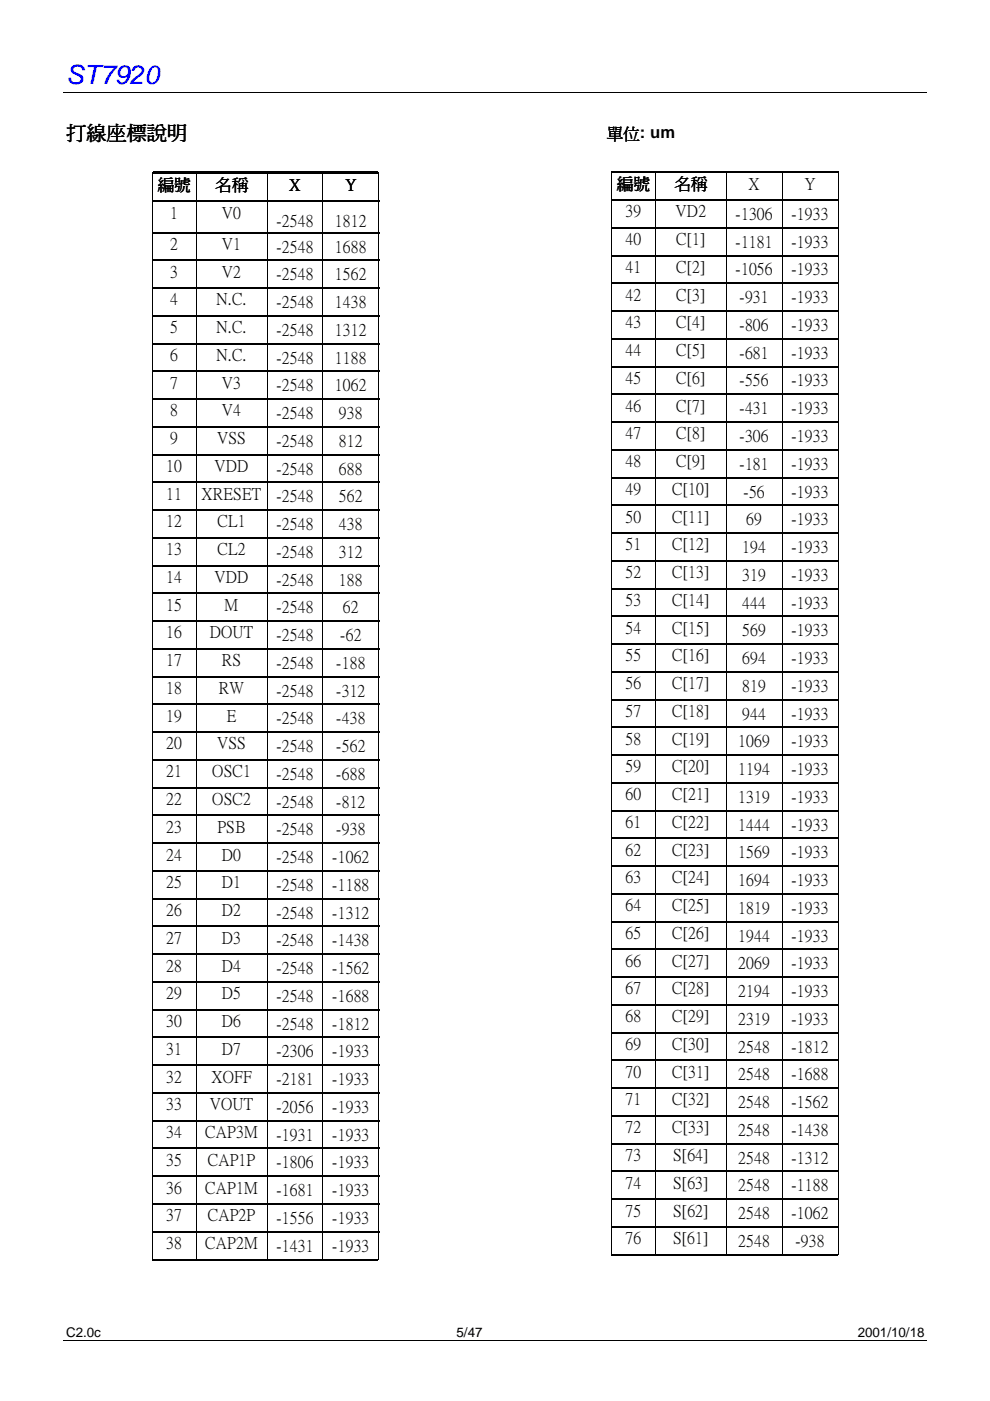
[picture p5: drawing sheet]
<svg xmlns="http://www.w3.org/2000/svg" width="210mm" height="297mm" viewBox="0 0 210 297" stroke-linecap="round" stroke-linejoin="round" font-family="sans-serif">
<defs><g id="words">
<text font-size="5.6" fill="#00f" x="14" y="17.9">ST7920</text>
<text font-size="4.2" x="14.1" y="29.4">打線座標說明</text>
<g font-size="3.5">
<text x="128.7" y="29.5">單位: um</text>
<text x="33.5" y="40.3">編號</text>
<text x="45.6" y="40.3">名稱</text>
<text x="61.4" y="40.3">X</text>
<text x="73.3" y="40.3">Y</text>
<text x="130.8" y="40">編號</text>
<text x="143" y="40">名稱</text>
<text x="158.7" y="40">X</text>
<text x="170.6" y="40">Y</text>
<text x="36.1" y="46.2">1</text>
<text x="47" y="46.2">V0</text>
<text x="58.6" y="48">-2548</text>
<text x="71" y="48">1812</text>
<text x="132.6" y="45.9">39</text>
<text x="143.2" y="45.9">VD2</text>
<text x="156" y="46.4">-1306</text>
<text x="167.8" y="46.4">-1933</text>
<text x="36.1" y="52.8">2</text>
<text x="47" y="52.8">V1</text>
<text x="58.6" y="53.3">-2548</text>
<text x="71" y="53.3">1688</text>
<text x="132.6" y="51.8">40</text>
<text x="143.4" y="51.8">C[1]</text>
<text x="156" y="52.3">-1181</text>
<text x="167.8" y="52.3">-1933</text>
<text x="36.1" y="58.7">3</text>
<text x="47" y="58.7">V2</text>
<text x="58.6" y="59.2">-2548</text>
<text x="71" y="59.2">1562</text>
<text x="132.6" y="57.6">41</text>
<text x="143.4" y="57.6">C[2]</text>
<text x="156" y="58.2">-1056</text>
<text x="167.8" y="58.2">-1933</text>
<text x="36.1" y="64.5">4</text>
<text x="45.9" y="64.5">N.C.</text>
<text x="58.6" y="65.1">-2548</text>
<text x="71" y="65.1">1438</text>
<text x="132.6" y="63.5">42</text>
<text x="143.4" y="63.5">C[3]</text>
<text x="156.8" y="64.1">-931</text>
<text x="167.8" y="64.1">-1933</text>
<text x="36.1" y="70.4">5</text>
<text x="45.9" y="70.4">N.C.</text>
<text x="58.6" y="71">-2548</text>
<text x="71" y="71">1312</text>
<text x="132.6" y="69.4">43</text>
<text x="143.4" y="69.4">C[4]</text>
<text x="156.8" y="70">-806</text>
<text x="167.8" y="70">-1933</text>
<text x="36.1" y="76.3">6</text>
<text x="45.9" y="76.3">N.C.</text>
<text x="58.6" y="76.9">-2548</text>
<text x="71" y="76.9">1188</text>
<text x="132.6" y="75.3">44</text>
<text x="143.4" y="75.3">C[5]</text>
<text x="156.8" y="75.8">-681</text>
<text x="167.8" y="75.8">-1933</text>
<text x="36.1" y="82.2">7</text>
<text x="47" y="82.2">V3</text>
<text x="58.6" y="82.7">-2548</text>
<text x="71" y="82.7">1062</text>
<text x="132.6" y="81.2">45</text>
<text x="143.4" y="81.2">C[6]</text>
<text x="156.8" y="81.7">-556</text>
<text x="167.8" y="81.7">-1933</text>
<text x="36.1" y="88.1">8</text>
<text x="47" y="88.1">V4</text>
<text x="58.6" y="88.6">-2548</text>
<text x="71.9" y="88.6">938</text>
<text x="132.6" y="87.1">46</text>
<text x="143.4" y="87.1">C[7]</text>
<text x="156.8" y="87.6">-431</text>
<text x="167.8" y="87.6">-1933</text>
<text x="36.1" y="94">9</text>
<text x="46" y="94">VSS</text>
<text x="58.6" y="94.5">-2548</text>
<text x="71.9" y="94.5">812</text>
<text x="132.6" y="93">47</text>
<text x="143.4" y="93">C[8]</text>
<text x="156.8" y="93.5">-306</text>
<text x="167.8" y="93.5">-1933</text>
<text x="35.2" y="99.9">10</text>
<text x="45.5" y="99.9">VDD</text>
<text x="58.6" y="100.4">-2548</text>
<text x="71.9" y="100.4">688</text>
<text x="132.6" y="98.8">48</text>
<text x="143.4" y="98.8">C[9]</text>
<text x="156.8" y="99.4">-181</text>
<text x="167.8" y="99.4">-1933</text>
<text x="35.2" y="105.7">11</text>
<text x="42.7" y="105.7">XRESET</text>
<text x="58.6" y="106.3">-2548</text>
<text x="71.9" y="106.3">562</text>
<text x="132.6" y="104.7">49</text>
<text x="142.5" y="104.7">C[10]</text>
<text x="157.7" y="105.3">-56</text>
<text x="167.8" y="105.3">-1933</text>
<text x="35.2" y="111.6">12</text>
<text x="46.1" y="111.6">CL1</text>
<text x="58.6" y="112.2">-2548</text>
<text x="71.9" y="112.2">438</text>
<text x="132.6" y="110.6">50</text>
<text x="142.5" y="110.6">C[11]</text>
<text x="158.2" y="111.2">69</text>
<text x="167.8" y="111.2">-1933</text>
<text x="35.2" y="117.5">13</text>
<text x="46.1" y="117.5">CL2</text>
<text x="58.6" y="118.1">-2548</text>
<text x="71.9" y="118.1">312</text>
<text x="132.6" y="116.5">51</text>
<text x="142.5" y="116.5">C[12]</text>
<text x="157.4" y="117">194</text>
<text x="167.8" y="117">-1933</text>
<text x="35.2" y="123.4">14</text>
<text x="45.5" y="123.4">VDD</text>
<text x="58.6" y="123.9">-2548</text>
<text x="71.9" y="123.9">188</text>
<text x="132.6" y="122.4">52</text>
<text x="142.5" y="122.4">C[13]</text>
<text x="157.4" y="122.9">319</text>
<text x="167.8" y="122.9">-1933</text>
<text x="35.2" y="129.3">15</text>
<text x="47.6" y="129.3">M</text>
<text x="58.6" y="129.8">-2548</text>
<text x="72.7" y="129.8">62</text>
<text x="132.6" y="128.3">53</text>
<text x="142.5" y="128.3">C[14]</text>
<text x="157.4" y="128.8">444</text>
<text x="167.8" y="128.8">-1933</text>
<text x="35.2" y="135.2">16</text>
<text x="44.5" y="135.2">DOUT</text>
<text x="58.6" y="135.7">-2548</text>
<text x="72.2" y="135.7">-62</text>
<text x="132.6" y="134.1">54</text>
<text x="142.5" y="134.1">C[15]</text>
<text x="157.4" y="134.7">569</text>
<text x="167.8" y="134.7">-1933</text>
<text x="35.2" y="141">17</text>
<text x="47" y="141">RS</text>
<text x="58.6" y="141.6">-2548</text>
<text x="71.3" y="141.6">-188</text>
<text x="132.6" y="140">55</text>
<text x="142.5" y="140">C[16]</text>
<text x="157.4" y="140.6">694</text>
<text x="167.8" y="140.6">-1933</text>
<text x="35.2" y="146.9">18</text>
<text x="46.4" y="146.9">RW</text>
<text x="58.6" y="147.5">-2548</text>
<text x="71.3" y="147.5">-312</text>
<text x="132.6" y="145.9">56</text>
<text x="142.5" y="145.9">C[17]</text>
<text x="157.4" y="146.5">819</text>
<text x="167.8" y="146.5">-1933</text>
<text x="35.2" y="152.8">19</text>
<text x="48.1" y="152.8">E</text>
<text x="58.6" y="153.4">-2548</text>
<text x="71.3" y="153.4">-438</text>
<text x="132.6" y="151.8">57</text>
<text x="142.5" y="151.8">C[18]</text>
<text x="157.4" y="152.3">944</text>
<text x="167.8" y="152.3">-1933</text>
<text x="35.2" y="158.7">20</text>
<text x="46" y="158.7">VSS</text>
<text x="58.6" y="159.2">-2548</text>
<text x="71.3" y="159.2">-562</text>
<text x="132.6" y="157.7">58</text>
<text x="142.5" y="157.7">C[19]</text>
<text x="156.5" y="158.2">1069</text>
<text x="167.8" y="158.2">-1933</text>
<text x="35.2" y="164.6">21</text>
<text x="45" y="164.6">OSC1</text>
<text x="58.6" y="165.1">-2548</text>
<text x="71.3" y="165.1">-688</text>
<text x="132.6" y="163.6">59</text>
<text x="142.5" y="163.6">C[20]</text>
<text x="156.5" y="164.1">1194</text>
<text x="167.8" y="164.1">-1933</text>
<text x="35.2" y="170.5">22</text>
<text x="45" y="170.5">OSC2</text>
<text x="58.6" y="171">-2548</text>
<text x="71.3" y="171">-812</text>
<text x="132.6" y="169.4">60</text>
<text x="142.5" y="169.4">C[21]</text>
<text x="156.5" y="170">1319</text>
<text x="167.8" y="170">-1933</text>
<text x="35.2" y="176.3">23</text>
<text x="46.1" y="176.3">PSB</text>
<text x="58.6" y="176.9">-2548</text>
<text x="71.3" y="176.9">-938</text>
<text x="132.6" y="175.3">61</text>
<text x="142.5" y="175.3">C[22]</text>
<text x="156.5" y="175.9">1444</text>
<text x="167.8" y="175.9">-1933</text>
<text x="35.2" y="182.2">24</text>
<text x="47" y="182.2">D0</text>
<text x="58.6" y="182.8">-2548</text>
<text x="70.5" y="182.8">-1062</text>
<text x="132.6" y="181.2">62</text>
<text x="142.5" y="181.2">C[23]</text>
<text x="156.5" y="181.8">1569</text>
<text x="167.8" y="181.8">-1933</text>
<text x="35.2" y="188.1">25</text>
<text x="47" y="188.1">D1</text>
<text x="58.6" y="188.7">-2548</text>
<text x="70.5" y="188.7">-1188</text>
<text x="132.6" y="187.1">63</text>
<text x="142.5" y="187.1">C[24]</text>
<text x="156.5" y="187.7">1694</text>
<text x="167.8" y="187.7">-1933</text>
<text x="35.2" y="194">26</text>
<text x="47" y="194">D2</text>
<text x="58.6" y="194.6">-2548</text>
<text x="70.5" y="194.6">-1312</text>
<text x="132.6" y="193">64</text>
<text x="142.5" y="193">C[25]</text>
<text x="156.5" y="193.5">1819</text>
<text x="167.8" y="193.5">-1933</text>
<text x="35.2" y="199.9">27</text>
<text x="47" y="199.9">D3</text>
<text x="58.6" y="200.4">-2548</text>
<text x="70.5" y="200.4">-1438</text>
<text x="132.6" y="198.9">65</text>
<text x="142.5" y="198.9">C[26]</text>
<text x="156.5" y="199.4">1944</text>
<text x="167.8" y="199.4">-1933</text>
<text x="35.2" y="205.8">28</text>
<text x="47" y="205.8">D4</text>
<text x="58.6" y="206.3">-2548</text>
<text x="70.5" y="206.3">-1562</text>
<text x="132.6" y="204.8">66</text>
<text x="142.5" y="204.8">C[27]</text>
<text x="156.5" y="205.3">2069</text>
<text x="167.8" y="205.3">-1933</text>
<text x="35.2" y="211.7">29</text>
<text x="47" y="211.7">D5</text>
<text x="58.6" y="212.2">-2548</text>
<text x="70.5" y="212.2">-1688</text>
<text x="132.6" y="210.6">67</text>
<text x="142.5" y="210.6">C[28]</text>
<text x="156.5" y="211.2">2194</text>
<text x="167.8" y="211.2">-1933</text>
<text x="35.2" y="217.5">30</text>
<text x="47" y="217.5">D6</text>
<text x="58.6" y="218.1">-2548</text>
<text x="70.5" y="218.1">-1812</text>
<text x="132.6" y="216.5">68</text>
<text x="142.5" y="216.5">C[29]</text>
<text x="156.5" y="217.1">2319</text>
<text x="167.8" y="217.1">-1933</text>
<text x="35.2" y="223.4">31</text>
<text x="47" y="223.4">D7</text>
<text x="58.6" y="224">-2306</text>
<text x="70.5" y="224">-1933</text>
<text x="132.6" y="222.4">69</text>
<text x="142.5" y="222.4">C[30]</text>
<text x="156.5" y="223">2548</text>
<text x="167.8" y="223">-1812</text>
<text x="35.2" y="229.3">32</text>
<text x="44.8" y="229.3">XOFF</text>
<text x="58.6" y="229.9">-2181</text>
<text x="70.5" y="229.9">-1933</text>
<text x="132.6" y="228.3">70</text>
<text x="142.5" y="228.3">C[31]</text>
<text x="156.5" y="228.8">2548</text>
<text x="167.8" y="228.8">-1688</text>
<text x="35.2" y="235.2">33</text>
<text x="44.5" y="235.2">VOUT</text>
<text x="58.6" y="235.7">-2056</text>
<text x="70.5" y="235.7">-1933</text>
<text x="132.6" y="234.2">71</text>
<text x="142.5" y="234.2">C[32]</text>
<text x="156.5" y="234.7">2548</text>
<text x="167.8" y="234.7">-1562</text>
<text x="35.2" y="241.1">34</text>
<text x="43.5" y="241.1">CAP3M</text>
<text x="58.6" y="241.6">-1931</text>
<text x="70.5" y="241.6">-1933</text>
<text x="132.6" y="240.1">72</text>
<text x="132.6" y="245.9">73</text>
<text x="142.5" y="240.1">C[33]</text>
<text x="142.7" y="245.9">S[64]</text>
<text x="156.5" y="240.6">2548</text>
<text x="167.8" y="240.6">-1438</text>
<text x="35.2" y="247">35</text>
<text x="44.1" y="247">CAP1P</text>
<text x="58.6" y="247.5">-1806</text>
<text x="70.5" y="247.5">-1933</text>
<text x="132.6" y="251.8">74</text>
<text x="142.7" y="251.8">S[63]</text>
<text x="156.5" y="246.5">2548</text>
<text x="167.8" y="246.5">-1312</text>
<text x="35.2" y="252.8">36</text>
<text x="43.5" y="252.8">CAP1M</text>
<text x="58.6" y="253.4">-1681</text>
<text x="70.5" y="253.4">-1933</text>
<text x="132.6" y="257.7">75</text>
<text x="142.7" y="257.7">S[62]</text>
<text x="156.5" y="252.4">2548</text>
<text x="167.8" y="252.4">-1188</text>
<text x="35.2" y="258.7">37</text>
<text x="44.1" y="258.7">CAP2P</text>
<text x="58.6" y="259.3">-1556</text>
<text x="70.5" y="259.3">-1933</text>
<text x="132.6" y="263.6">76</text>
<text x="142.7" y="263.6">S[61]</text>
<text x="156.5" y="258.3">2548</text>
<text x="167.8" y="258.3">-1062</text>
<text x="35.2" y="264.6">38</text>
<text x="43.5" y="264.6">CAP2M</text>
<text x="58.6" y="265.2">-1431</text>
<text x="70.5" y="265.2">-1933</text>
<text x="156.5" y="264.1">2548</text>
<text x="168.7" y="264.1">-938</text>
</g>
<g font-size="2.8">
<text x="14" y="283.5">C2.0c</text>
<text x="96.8" y="283.5">5/47</text>
<text x="181.9" y="283.5">2001/10/18</text>
</g>
</g></defs>
<g fill="none" stroke="#000" stroke-width=".21">
<path d="M13.5 19.6h183M32.4 37v5.6M41.6 37v5.6M56.6 37v5.6M68.5 37v5.6M80.3 37v5.6M129.7 36.7v5.6M139 36.7v5.6M154 36.7v5.6M165.8 36.7v5.6M177.7 36.7v5.6M32.4 42.8v6.4"/>
<path d="M32.4 49.4v5.7M32.4 55.3v5.7M41.6 42.8v6.4M41.6 49.4v5.7M41.6 55.3v5.7M56.6 42.8v6.4M56.6 49.4v5.7M56.6 55.3v5.7M68.5 42.8v6.4M68.5 49.4v5.7M68.5 55.3v5.7M80.3 42.8v6.4"/>
<path d="M80.3 49.4v5.7M80.3 55.3v5.7M129.7 42.5v5.7M129.7 48.4v5.7M129.7 54.3v5.6M139 42.5v5.7M139 48.4v5.7M139 54.3v5.6M154 42.5v5.7M154 48.4v5.7M154 54.3v5.6M165.8 42.5v5.7"/>
<path d="M165.8 48.4v5.7M165.8 54.3v5.6M177.7 42.5v5.7M177.7 48.4v5.7M177.7 54.3v5.6M32.4 61.2v5.6M32.4 67.1v5.6M32.4 73v5.6M32.4 78.9v5.6M41.6 61.2v5.6M41.6 67.1v5.6M41.6 73v5.6"/>
<path d="M41.6 78.9v5.6M56.6 61.2v5.6M56.6 67.1v5.6M56.6 73v5.6M56.6 78.9v5.6M68.5 61.2v5.6M68.5 67.1v5.6M68.5 73v5.6M68.5 78.9v5.6M80.3 61.2v5.6M80.3 67.1v5.6M80.3 73v5.6"/>
<path d="M80.3 78.9v5.6M129.7 60.2v5.6M129.7 66.1v5.6M129.7 72v5.6M129.7 77.9v5.6M139 60.2v5.6M139 66.1v5.6M139 72v5.6M139 77.9v5.6M154 60.2v5.6M154 66.1v5.6M154 72v5.6"/>
<path d="M154 77.9v5.6M165.8 60.2v5.6M165.8 66.1v5.6M165.8 72v5.6M165.8 77.9v5.6M177.7 60.2v5.6M177.7 66.1v5.6M177.7 72v5.6M177.7 77.9v5.6M32.4 84.8v5.6M32.4 90.6v5.7M32.4 96.5v5.7"/>
<path d="M41.6 84.8v5.6M41.6 90.6v5.7M41.6 96.5v5.7M56.6 84.8v5.6M56.6 90.6v5.7M56.6 96.5v5.7M68.5 84.8v5.6M68.5 90.6v5.7M68.5 96.5v5.7M80.3 84.8v5.6M80.3 90.6v5.7M80.3 96.5v5.7"/>
<path d="M129.7 83.7v5.7M129.7 89.6v5.6M129.7 95.5v5.6M139 83.7v5.7M139 89.6v5.6M139 95.5v5.6M154 83.7v5.7M154 89.6v5.6M154 95.5v5.6M165.8 83.7v5.7M165.8 89.6v5.6M165.8 95.5v5.6"/>
<path d="M177.7 83.7v5.7M177.7 89.6v5.6M177.7 95.5v5.6M32.4 102.4v5.6M32.4 108.3v5.6M32.4 114.2v5.6M41.6 102.4v5.6M41.6 108.3v5.6M41.6 114.2v5.6M56.6 102.4v5.6M56.6 108.3v5.6M56.6 114.2v5.6"/>
<path d="M68.5 102.4v5.6M68.5 108.3v5.6M68.5 114.2v5.6M80.3 102.4v5.6M80.3 108.3v5.6M80.3 114.2v5.6M129.7 101.4v5.6M129.7 107.3v5.6M129.7 113.2v5.6M129.7 119v5.7M139 101.4v5.6M139 107.3v5.6"/>
<path d="M139 113.2v5.6M139 119v5.7M154 101.4v5.6M154 107.3v5.6M154 113.2v5.6M154 119v5.7M165.8 101.4v5.6M165.8 107.3v5.6M165.8 113.2v5.6M165.8 119v5.7M177.7 101.4v5.6M177.7 107.3v5.6"/>
<path d="M177.7 113.2v5.6M177.7 119v5.7M32.4 120.1v5.6M32.4 125.9v5.7M32.4 131.8v5.7M32.4 137.7v5.6M41.6 120.1v5.6M41.6 125.9v5.7M41.6 131.8v5.7M41.6 137.7v5.6M56.6 120.1v5.6M56.6 125.9v5.7"/>
<path d="M56.6 131.8v5.7M56.6 137.7v5.6M68.5 120.1v5.6M68.5 125.9v5.7M68.5 131.8v5.7M68.5 137.7v5.6M80.3 120.1v5.6M80.3 125.9v5.7M80.3 131.8v5.7M80.3 137.7v5.6M129.7 124.9v5.7M129.7 130.8v5.6"/>
<path d="M129.7 136.7v5.6M139 124.9v5.7M139 130.8v5.6M139 136.7v5.6M154 124.9v5.7M154 130.8v5.6M154 136.7v5.6M165.8 124.9v5.7M165.8 130.8v5.6M165.8 136.7v5.6M177.7 124.9v5.7M177.7 130.8v5.6"/>
<path d="M177.7 136.7v5.6M32.4 143.6v5.6M32.4 149.5v5.6M32.4 155.4v5.6M41.6 143.6v5.6M41.6 149.5v5.6M41.6 155.4v5.6M56.6 143.6v5.6M56.6 149.5v5.6M56.6 155.4v5.6M68.5 143.6v5.6M68.5 149.5v5.6"/>
<path d="M68.5 155.4v5.6M80.3 143.6v5.6M80.3 149.5v5.6M80.3 155.4v5.6M129.7 142.6v5.6M129.7 148.5v5.6M129.7 154.3v5.7M139 142.6v5.6M139 148.5v5.6M139 154.3v5.7M154 142.6v5.6M154 148.5v5.6"/>
<path d="M154 154.3v5.7M165.8 142.6v5.6M165.8 148.5v5.6M165.8 154.3v5.7M177.7 142.6v5.6M177.7 148.5v5.6M177.7 154.3v5.7M32.4 161.2v5.7M32.4 167.1v5.7M32.4 173v5.6M32.4 178.9v5.6M41.6 161.2v5.7"/>
<path d="M41.6 167.1v5.7M41.6 173v5.6M41.6 178.9v5.6M56.6 161.2v5.7M56.6 167.1v5.7M56.6 173v5.6M56.6 178.9v5.6M68.5 161.2v5.7M68.5 167.1v5.7M68.5 173v5.6M68.5 178.9v5.6M80.3 161.2v5.7"/>
<path d="M80.3 167.1v5.7M80.3 173v5.6M80.3 178.9v5.6M129.7 160.2v5.7M129.7 166.1v5.6M129.7 172v5.6M129.7 177.9v5.6M139 160.2v5.7M139 166.1v5.6M139 172v5.6M139 177.9v5.6M154 160.2v5.7"/>
<path d="M154 166.1v5.6M154 172v5.6M154 177.9v5.6M165.8 160.2v5.7M165.8 166.1v5.6M165.8 172v5.6M165.8 177.9v5.6M177.7 160.2v5.7M177.7 166.1v5.6M177.7 172v5.6M177.7 177.9v5.6M32.4 184.8v5.6"/>
<path d="M32.4 190.7v5.6M32.4 196.6v5.6M41.6 184.8v5.6M41.6 190.7v5.6M41.6 196.6v5.6M56.6 184.8v5.6M56.6 190.7v5.6M56.6 196.6v5.6M68.5 184.8v5.6M68.5 190.7v5.6M68.5 196.6v5.6M80.3 184.8v5.6"/>
<path d="M80.3 190.7v5.6M80.3 196.6v5.6M129.7 183.8v5.6M129.7 189.7v5.6M129.7 195.5v5.7M139 183.8v5.6M139 189.7v5.6M139 195.5v5.7M154 183.8v5.6M154 189.7v5.6M154 195.5v5.7M165.8 183.8v5.6"/>
<path d="M165.8 189.7v5.6M165.8 195.5v5.7M177.7 183.8v5.6M177.7 189.7v5.6M177.7 195.5v5.7M32.4 202.4v5.7M32.4 208.3v5.7M32.4 214.2v5.6M41.6 202.4v5.7M41.6 208.3v5.7M41.6 214.2v5.6M56.6 202.4v5.7"/>
<path d="M56.6 208.3v5.7M56.6 214.2v5.6M68.5 202.4v5.7M68.5 208.3v5.7M68.5 214.2v5.6M80.3 202.4v5.7M80.3 208.3v5.7M80.3 214.2v5.6M129.7 201.4v5.7M129.7 207.3v5.6M129.7 213.2v5.6M129.7 219.1v5.6"/>
<path d="M139 201.4v5.7M139 207.3v5.6M139 213.2v5.6M139 219.1v5.6M154 201.4v5.7M154 207.3v5.6M154 213.2v5.6M154 219.1v5.6M165.8 201.4v5.7M165.8 207.3v5.6M165.8 213.2v5.6M165.8 219.1v5.6"/>
<path d="M177.7 201.4v5.7M177.7 207.3v5.6M177.7 213.2v5.6M177.7 219.1v5.6M32.4 220.1v5.6M32.4 226v5.6M32.4 231.9v5.6M32.4 237.7v5.7M41.6 220.1v5.6M41.6 226v5.6M41.6 231.9v5.6M41.6 237.7v5.7"/>
<path d="M56.6 220.1v5.6M56.6 226v5.6M56.6 231.9v5.6M56.6 237.7v5.7M68.5 220.1v5.6M68.5 226v5.6M68.5 231.9v5.6M68.5 237.7v5.7M80.3 220.1v5.6M80.3 226v5.6M80.3 231.9v5.6M80.3 237.7v5.7"/>
<path d="M129.7 225v5.6M129.7 230.8v5.7M129.7 236.7v5.7M139 225v5.6M139 230.8v5.7M139 236.7v5.7M154 225v5.6M154 230.8v5.7M154 236.7v5.7M165.8 225v5.6M165.8 230.8v5.7M165.8 236.7v5.7"/>
<path d="M177.7 225v5.6M177.7 230.8v5.7M177.7 236.7v5.7M32.4 243.6v5.7M32.4 249.5v5.6M32.4 255.4v5.6M41.6 243.6v5.7M41.6 249.5v5.6M41.6 255.4v5.6M56.6 243.6v5.7M56.6 249.5v5.6M56.6 255.4v5.6"/>
<path d="M68.5 243.6v5.7M68.5 249.5v5.6M68.5 255.4v5.6M80.3 243.6v5.7M80.3 249.5v5.6M80.3 255.4v5.6M129.7 242.6v5.6M129.7 248.5v5.6M129.7 254.4v5.6M139 242.6v5.6M139 248.5v5.6M139 254.4v5.6"/>
<path d="M154 242.6v5.6M154 248.5v5.6M154 254.4v5.6M165.8 242.6v5.6M165.8 248.5v5.6M165.8 254.4v5.6M177.7 242.6v5.6M177.7 248.5v5.6M177.7 254.4v5.6M32.4 261.3v5.6M41.6 261.3v5.6M56.6 261.3v5.6"/>
<path d="M68.5 261.3v5.6M80.3 261.3v5.9M129.7 260.3v5.6M139 260.3v5.6M154 260.3v5.6M165.8 260.3v5.6M177.7 260.3v5.8M13.5 284.2h183"/>
</g>
<path d="M32.3 36.4h.1v.6h-.1zM32.4 36.4h9.1v.5h-9.1zM41.5 36.9l.2 .1zM41.5 36.4h15v.5h-15zM56.5 36.9l.2 .1zM56.5 36.4h11.9v.5h-11.9zM68.4 36.9l.2 .1zM68.4 36.4h11.8v.5h-11.8zM80.2 36.4h.2v.6h-.2z" fill="#000"/>
<g fill="none" stroke="#000" stroke-width=".25">
<path d="M129.6 36.5h48.2M32.3 42.7h48.1M32.3 49.3h48.1M32.3 55.2h48.1M129.6 42.4h48.2M129.6 48.3h48.2M129.6 54.2h48.2M32.3 61.1h48.1M32.3 67h48.1M32.3 72.9h48.1M32.3 78.7h48.1M129.6 60.1h48.2"/>
<path d="M129.6 66h48.2M129.6 71.8h48.2M129.6 77.7h48.2M32.3 84.6h48.1M32.3 90.5h48.1M32.3 96.4h48.1M129.6 83.6h48.2M129.6 89.5h48.2M129.6 95.4h48.2M32.3 102.3h48.1M32.3 108.2h48.1M32.3 114h48.1"/>
<path d="M32.3 119.9h48.1M129.6 101.3h48.2M129.6 107.1h48.2M129.6 113h48.2M129.6 118.9h48.2M32.3 125.8h48.1M32.3 131.7h48.1M32.3 137.6h48.1M129.6 124.8h48.2M129.6 130.7h48.2M129.6 136.6h48.2M32.3 143.5h48.1"/>
<path d="M32.3 149.4h48.1M32.3 155.2h48.1M129.6 142.5h48.2M129.6 148.3h48.2M129.6 154.2h48.2M32.3 161.1h48.1M32.3 167h48.1M32.3 172.9h48.1M32.3 178.8h48.1M129.6 160.1h48.2M129.6 166h48.2M129.6 171.9h48.2"/>
<path d="M129.6 177.8h48.2M32.3 184.7h48.1M32.3 190.5h48.1M32.3 196.4h48.1M129.6 183.6h48.2M129.6 189.5h48.2M129.6 195.4h48.2M32.3 202.3h48.1M32.3 208.2h48.1M32.3 214.1h48.1M32.3 220h48.1M129.6 201.3h48.2"/>
<path d="M129.6 207.2h48.2M129.6 213.1h48.2M129.6 218.9h48.2M32.3 225.8h48.1M32.3 231.7h48.1M32.3 237.6h48.1M129.6 224.8h48.2M129.6 230.7h48.2M129.6 236.6h48.2M32.3 243.5h48.1M32.3 249.4h48.1M32.3 255.3h48.1"/>
<path d="M129.6 242.5h48.2M129.6 248.4h48.2M129.6 254.3h48.2M32.3 261.2h48.1M32.3 267h47.9M129.6 260.1h48.2M129.6 266h48"/>
</g>
<use href="#words"/>
</svg>
